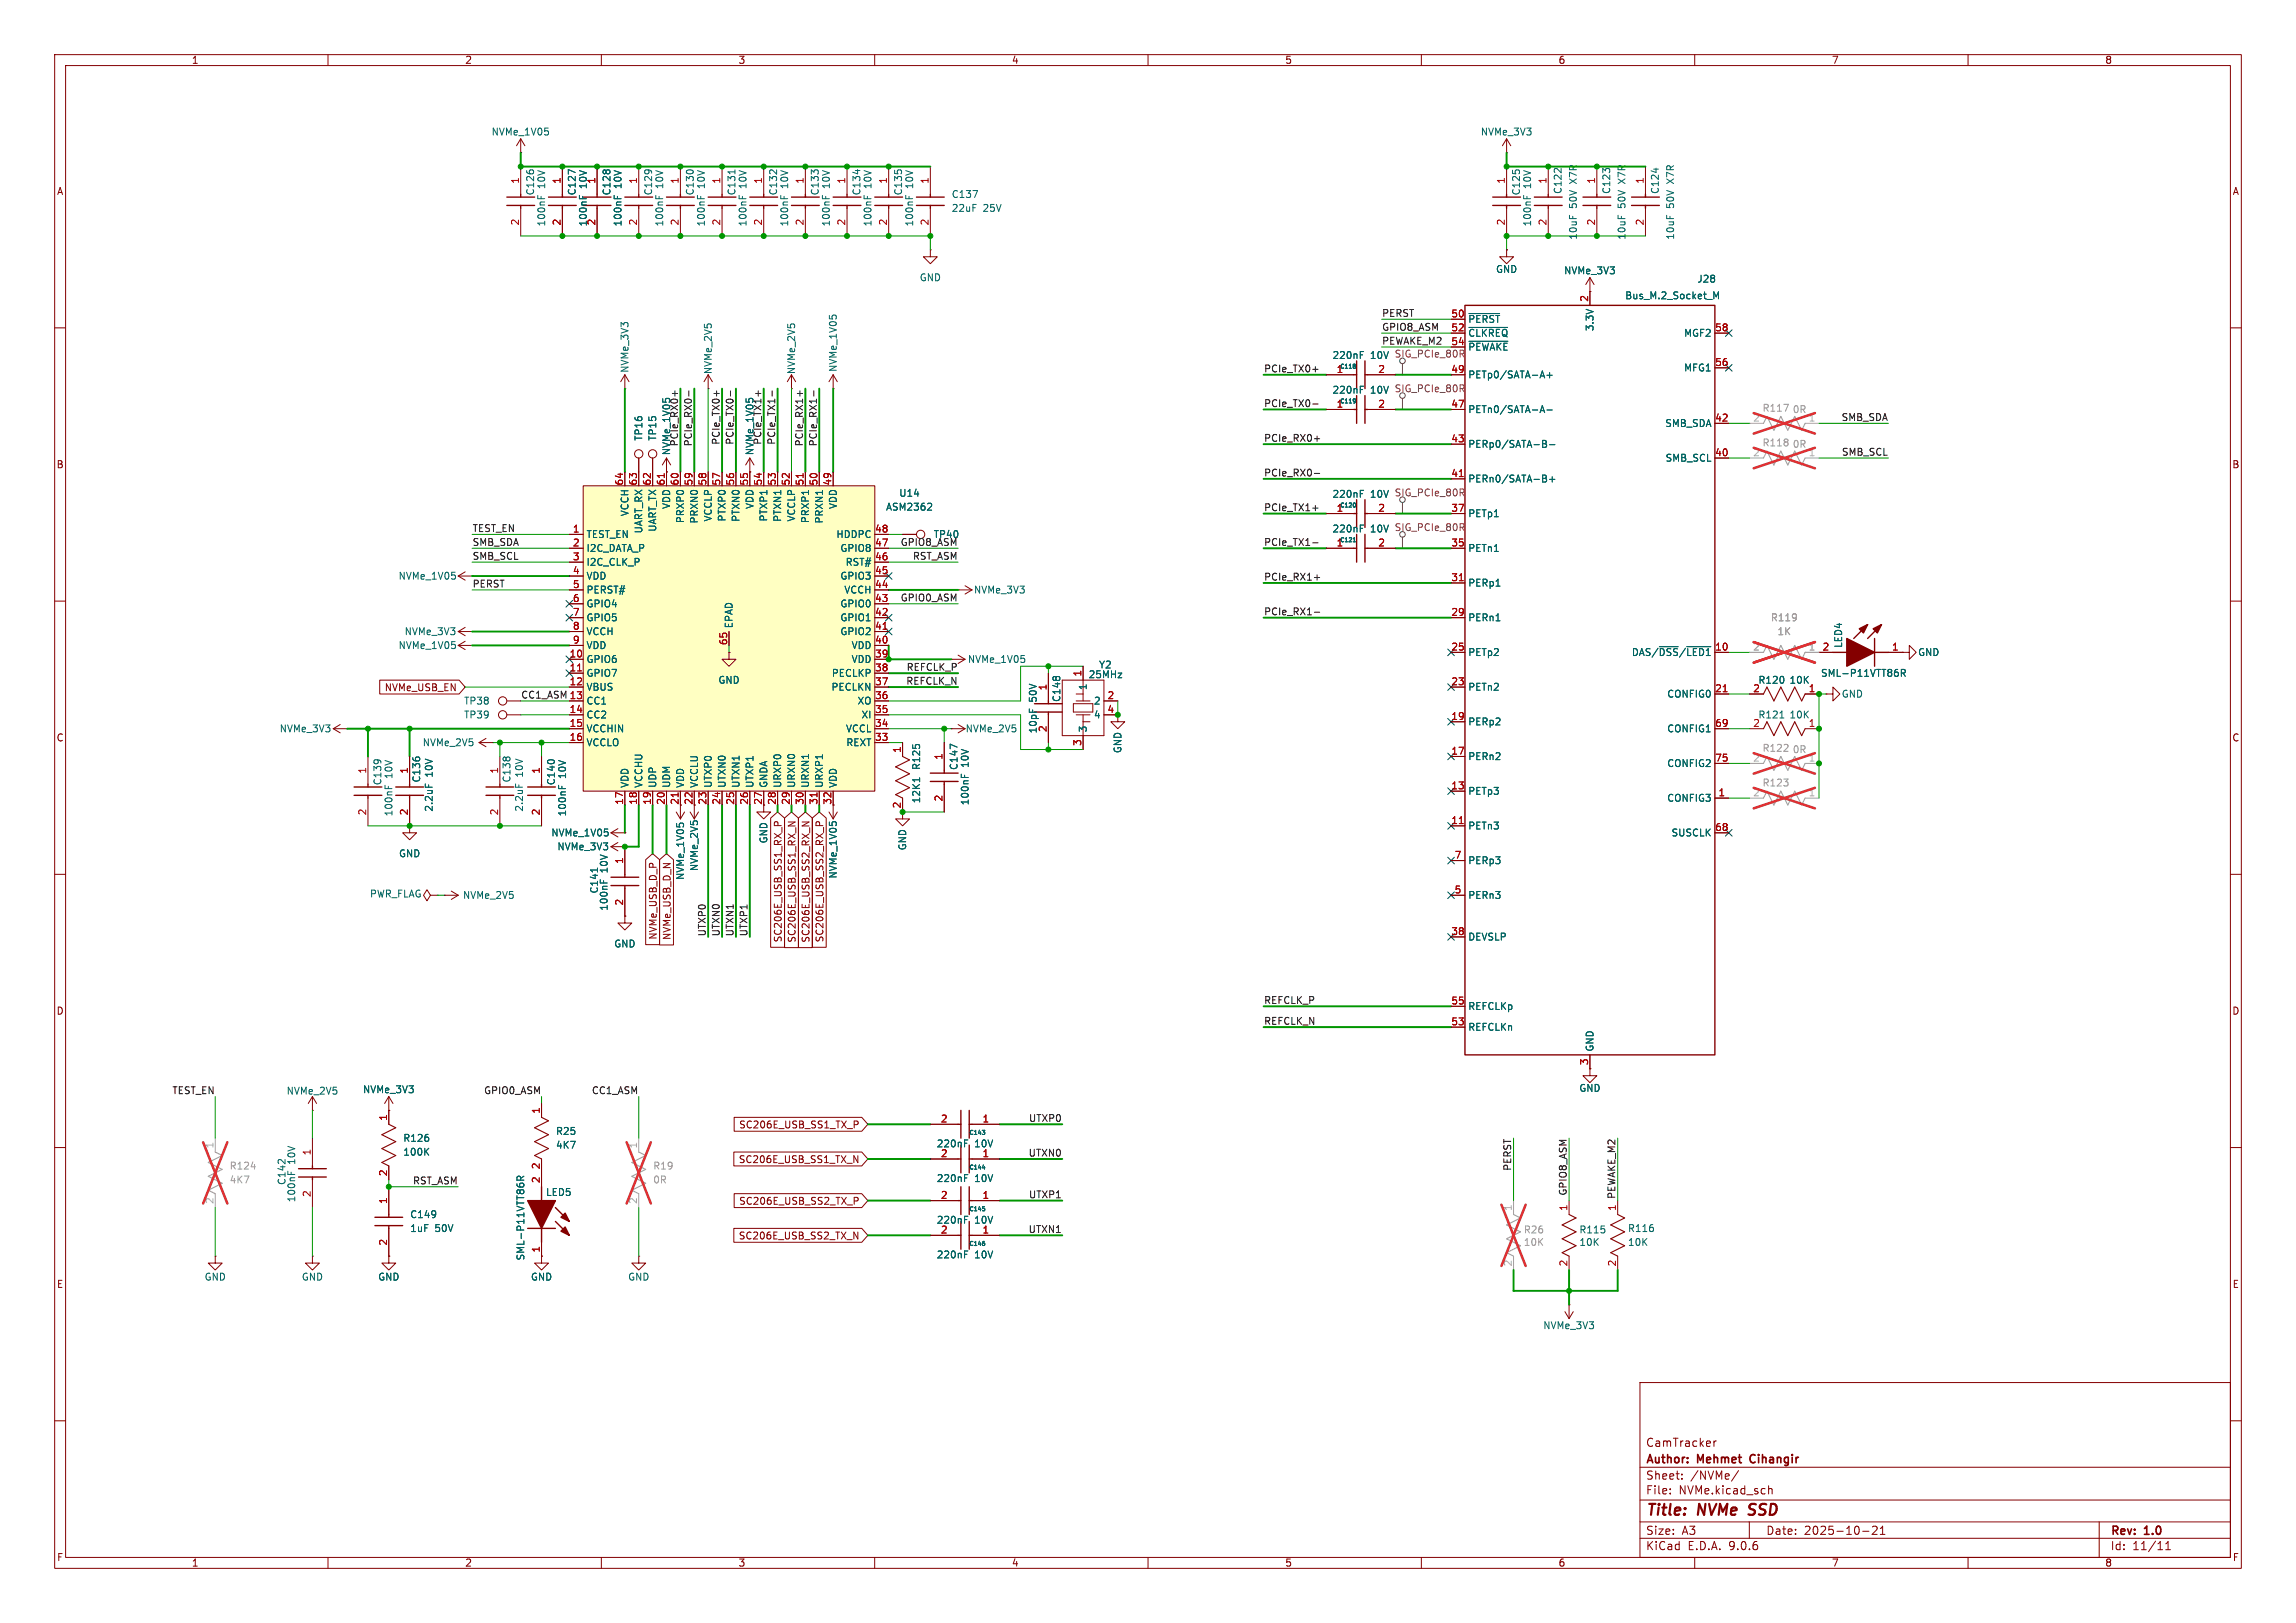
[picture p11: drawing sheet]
<svg xmlns="http://www.w3.org/2000/svg" width="420mm" height="297mm" viewBox="0 0 420 297" stroke-linecap="round" stroke-linejoin="round" font-family="sans-serif">
<defs><g id="words">
<g font-size="2.8" fill="#840000">
<text x="301" y="277.9">Title:</text>
<text x="310.6" y="277.9">NVMe</text>
<text x="320.8" y="277.9">SSD</text>
</g>
<g font-size="2.1" fill="#840000">
<text x="301" y="268.2">Author:</text>
<text x="301" y="265">CamTracker</text>
<text x="310.6" y="268.2">Mehmet</text>
<text x="320.8" y="268.2">Cihangir</text>
<text x="301" y="273.7">File:</text>
<text x="301" y="271">Sheet:</text>
<text x="307.1" y="273.7">NVMe.kicad_sch</text>
<text x="309.2" y="271">/NVMe/</text>
<text x="301" y="281.1">Size:</text>
<text x="307.6" y="281.1">A3</text>
<text x="323" y="281.1">Date:</text>
<text x="330" y="281.1">2025-10-21</text>
<text x="386" y="281.3">Rev:</text>
<text x="392.4" y="281.3">1.0</text>
<text x="301" y="283.9">KiCad</text>
<text x="308.7" y="283.9">E.D.A.</text>
<text x="316.3" y="283.9">9.0.6</text>
<text x="386" y="283.9">Id:</text>
<text x="390.1" y="283.9">11/11</text>
</g>
<g font-size="1.8" fill="#840000">
<text x="35" y="11.9">1</text>
<text x="85" y="11.9">2</text>
<text x="135" y="11.9">3</text>
<text x="185" y="11.9">4</text>
<text x="235" y="11.9">5</text>
<text x="285" y="11.9">6</text>
<text x="335" y="11.9">7</text>
<text x="385" y="11.9">8</text>
<text x="10.3" y="35.9">A</text>
<text x="408.3" y="35.9">A</text>
<text x="10.3" y="85.9">B</text>
<text x="408.2" y="85.9">B</text>
<text x="70.3" y="126.7">NVMe_USB_EN</text>
<text x="10.3" y="135.9">C</text>
<text x="408.2" y="135.9">C</text>
<text x="124.2" y="147.4" transform="rotate(-90 124.2 147.4)">21</text>
<text x="126.7" y="147.4" transform="rotate(-90 126.7 147.4)">22</text>
<text x="139.4" y="147.4" transform="rotate(-90 139.4 147.4)">27</text>
<text x="152.1" y="147.4" transform="rotate(-90 152.1 147.4)">32</text>
<text x="164.8" y="148" transform="rotate(-90 164.8 148)">2</text>
<text x="120.3" y="172.1" transform="rotate(-90 120.3 172.1)">NVMe_USB_D_P</text>
<text x="122.9" y="172.1" transform="rotate(-90 122.9 172.1)">NVMe_USB_D_N</text>
<text x="143.2" y="172.5" transform="rotate(-90 143.2 172.5)">SC206E_USB_SS1_RX_P</text>
<text x="145.7" y="172.6" transform="rotate(-90 145.7 172.6)">SC206E_USB_SS1_RX_N</text>
<text x="148.3" y="172.6" transform="rotate(-90 148.3 172.6)">SC206E_USB_SS2_RX_N</text>
<text x="150.8" y="172.5" transform="rotate(-90 150.8 172.5)">SC206E_USB_SS2_RX_P</text>
<text x="10.3" y="185.9">D</text>
<text x="408.2" y="185.9">D</text>
<text x="135.1" y="206.7">SC206E_USB_SS1_TX_P</text>
<text x="135" y="213">SC206E_USB_SS1_TX_N</text>
<text x="135.1" y="220.7">SC206E_USB_SS2_TX_P</text>
<text x="135" y="227">SC206E_USB_SS2_TX_N</text>
<text x="10.3" y="235.9">E</text>
<text x="408.3" y="235.9">E</text>
<text x="10.3" y="285.9">F</text>
<text x="35" y="286.9">1</text>
<text x="85" y="286.9">2</text>
<text x="135" y="286.9">3</text>
<text x="185" y="286.9">4</text>
<text x="235" y="286.9">5</text>
<text x="285" y="286.9">6</text>
<text x="335" y="286.9">7</text>
<text x="385" y="286.9">8</text>
<text x="408.3" y="285.9">F</text>
</g>
<g font-size="1.8" fill="#006464">
<text x="89.8" y="25">NVMe_1V05</text>
<text x="270.8" y="25">NVMe_3V3</text>
<text x="97.9" y="35.8" transform="rotate(-90 97.9 35.8)">C126</text>
<text x="99.9" y="34.5" transform="rotate(-90 99.9 34.5)">10V</text>
<text x="105.5" y="35.8" transform="rotate(-90 105.5 35.8)">C127</text>
<text x="107.5" y="34.5" transform="rotate(-90 107.5 34.5)">10V</text>
<text x="111.9" y="35.8" transform="rotate(-90 111.9 35.8)">C128</text>
<text x="113.9" y="34.5" transform="rotate(-90 113.9 34.5)">10V</text>
<text x="119.5" y="35.8" transform="rotate(-90 119.5 35.8)">C129</text>
<text x="121.5" y="34.5" transform="rotate(-90 121.5 34.5)">10V</text>
<text x="127.1" y="35.8" transform="rotate(-90 127.1 35.8)">C130</text>
<text x="129.1" y="34.5" transform="rotate(-90 129.1 34.5)">10V</text>
<text x="134.7" y="35.8" transform="rotate(-90 134.7 35.8)">C131</text>
<text x="136.8" y="34.5" transform="rotate(-90 136.8 34.5)">10V</text>
<text x="142.3" y="35.8" transform="rotate(-90 142.3 35.8)">C132</text>
<text x="144.4" y="34.5" transform="rotate(-90 144.4 34.5)">10V</text>
<text x="150" y="35.8" transform="rotate(-90 150 35.8)">C133</text>
<text x="152" y="34.5" transform="rotate(-90 152 34.5)">10V</text>
<text x="157.6" y="35.8" transform="rotate(-90 157.6 35.8)">C134</text>
<text x="159.6" y="34.5" transform="rotate(-90 159.6 34.5)">10V</text>
<text x="165.2" y="35.8" transform="rotate(-90 165.2 35.8)">C135</text>
<text x="167.2" y="34.5" transform="rotate(-90 167.2 34.5)">10V</text>
<text x="278.2" y="35.8" transform="rotate(-90 278.2 35.8)">C125</text>
<text x="280.3" y="34.5" transform="rotate(-90 280.3 34.5)">10V</text>
<text x="285.9" y="35.6" transform="rotate(-90 285.9 35.6)">C122</text>
<text x="288.6" y="33.5" transform="rotate(-90 288.6 33.5)">X7R</text>
<text x="294.7" y="35.6" transform="rotate(-90 294.7 35.6)">C123</text>
<text x="297.5" y="33.5" transform="rotate(-90 297.5 33.5)">X7R</text>
<text x="303.6" y="35.6" transform="rotate(-90 303.6 35.6)">C124</text>
<text x="306.4" y="33.5" transform="rotate(-90 306.4 33.5)">X7R</text>
<text x="99.9" y="41.5" transform="rotate(-90 99.9 41.5)">100nF</text>
<text x="107.5" y="41.5" transform="rotate(-90 107.5 41.5)">100nF</text>
<text x="113.9" y="41.5" transform="rotate(-90 113.9 41.5)">100nF</text>
<text x="121.5" y="41.5" transform="rotate(-90 121.5 41.5)">100nF</text>
<text x="129.1" y="41.5" transform="rotate(-90 129.1 41.5)">100nF</text>
<text x="136.8" y="41.5" transform="rotate(-90 136.8 41.5)">100nF</text>
<text x="144.4" y="41.5" transform="rotate(-90 144.4 41.5)">100nF</text>
<text x="152" y="41.5" transform="rotate(-90 152 41.5)">100nF</text>
<text x="159.6" y="41.5" transform="rotate(-90 159.6 41.5)">100nF</text>
<text x="167.2" y="41.5" transform="rotate(-90 167.2 41.5)">100nF</text>
<text x="174" y="36.4">C137</text>
<text x="174" y="39">22uF</text>
<text x="179.8" y="39">25V</text>
<text x="280.3" y="41.5" transform="rotate(-90 280.3 41.5)">100nF</text>
<text x="288.6" y="38.1" transform="rotate(-90 288.6 38.1)">50V</text>
<text x="297.5" y="38.1" transform="rotate(-90 297.5 38.1)">50V</text>
<text x="306.4" y="38.1" transform="rotate(-90 306.4 38.1)">50V</text>
<text x="288.6" y="44" transform="rotate(-90 288.6 44)">10uF</text>
<text x="297.5" y="44" transform="rotate(-90 297.5 44)">10uF</text>
<text x="306.4" y="44" transform="rotate(-90 306.4 44)">10uF</text>
<text x="168.1" y="51.7">GND</text>
<text x="273.6" y="50.1">GND</text>
<text x="286" y="50.4">NVMe_3V3</text>
<text x="310.4" y="51.9">J28</text>
<text x="268.5" y="59.3">~{PERST}</text>
<text x="297.2" y="55">Bus_M.2_Socket_M</text>
<text x="243.6" y="65.9">220nF</text>
<text x="250.7" y="65.9">10V</text>
<text x="268.5" y="61.8">~{CLKREQ}</text>
<text x="268.5" y="64.4">~{PEWAKE}</text>
<text x="291.7" y="60.7" transform="rotate(-90 291.7 60.7)">3.3V</text>
<text x="308" y="61.8">MGF2</text>
<text x="115.2" y="68.3" transform="rotate(-90 115.2 68.3)">NVMe_3V3</text>
<text x="130.4" y="68.6" transform="rotate(-90 130.4 68.6)">NVMe_2V5</text>
<text x="145.6" y="68.6" transform="rotate(-90 145.6 68.6)">NVMe_2V5</text>
<text x="153.3" y="68.2" transform="rotate(-90 153.3 68.2)">NVMe_1V05</text>
<text x="268.5" y="69.4">PETp0/SATA-A+</text>
<text x="308" y="68.2">MFG1</text>
<text x="243.6" y="72.2">220nF</text>
<text x="250.7" y="72.2">10V</text>
<text x="268.5" y="75.8">PETn0/SATA-A-</text>
<text x="117.7" y="80.8" transform="rotate(-90 117.7 80.8)">TP16</text>
<text x="120.2" y="80.8" transform="rotate(-90 120.2 80.8)">TP15</text>
<text x="122.8" y="83.4" transform="rotate(-90 122.8 83.4)">NVMe_1V05</text>
<text x="124.1" y="81.8" transform="rotate(-90 124.1 81.8)">PCIe_RX0+</text>
<text x="138" y="83.4" transform="rotate(-90 138 83.4)">NVMe_1V05</text>
<text x="139.4" y="81.5" transform="rotate(-90 139.4 81.5)">PCIe_TX1+</text>
<text x="268.5" y="82.1">PERp0/SATA-B-</text>
<text x="304.5" y="78.3">SMB_SDA</text>
<text x="268.5" y="88.5">PERn0/SATA-B+</text>
<text x="304.6" y="84.7">SMB_SCL</text>
<text x="115.2" y="94.6" transform="rotate(-90 115.2 94.6)">VCCH</text>
<text x="122.8" y="93.2" transform="rotate(-90 122.8 93.2)">VDD</text>
<text x="125.3" y="95.8" transform="rotate(-90 125.3 95.8)">PRXP0</text>
<text x="127.9" y="95.9" transform="rotate(-90 127.9 95.9)">PRXN0</text>
<text x="130.4" y="95.5" transform="rotate(-90 130.4 95.5)">VCCLP</text>
<text x="132.9" y="95.5" transform="rotate(-90 132.9 95.5)">PTXP0</text>
<text x="135.5" y="95.6" transform="rotate(-90 135.5 95.6)">PTXN0</text>
<text x="138" y="93.2" transform="rotate(-90 138 93.2)">VDD</text>
<text x="140.6" y="95.5" transform="rotate(-90 140.6 95.5)">PTXP1</text>
<text x="143.1" y="95.6" transform="rotate(-90 143.1 95.6)">PTXN1</text>
<text x="145.6" y="95.5" transform="rotate(-90 145.6 95.5)">VCCLP</text>
<text x="148.2" y="95.8" transform="rotate(-90 148.2 95.8)">PRXP1</text>
<text x="150.7" y="95.9" transform="rotate(-90 150.7 95.9)">PRXN1</text>
<text x="153.3" y="93.2" transform="rotate(-90 153.3 93.2)">VDD</text>
<text x="162" y="93.6">ASM2362</text>
<text x="164.4" y="91.1">U14</text>
<text x="243.6" y="91.3">220nF</text>
<text x="250.7" y="91.3">10V</text>
<text x="268.5" y="94.8">PETp1</text>
<text x="107.2" y="98.7">TEST_EN</text>
<text x="107.2" y="101.2">I2C_DATA_P</text>
<text x="117.7" y="97.7" transform="rotate(-90 117.7 97.7)">UART_RX</text>
<text x="120.2" y="97.4" transform="rotate(-90 120.2 97.4)">UART_TX</text>
<text x="152.9" y="98.7">HDDPC</text>
<text x="153.6" y="101.2">GPIO8</text>
<text x="170.7" y="98.7">TP40</text>
<text x="243.6" y="97.6">220nF</text>
<text x="250.7" y="97.6">10V</text>
<text x="268.5" y="101.2">PETn1</text>
<text x="72.8" y="106.3">NVMe_1V05</text>
<text x="107.2" y="103.7">I2C_CLK_P</text>
<text x="107.2" y="106.3">VDD</text>
<text x="153.6" y="106.3">GPIO3</text>
<text x="154.6" y="103.7">RST#</text>
<text x="268.5" y="107.5">PERp1</text>
<text x="107.2" y="108.8">PERST#</text>
<text x="107.2" y="111.4">GPIO4</text>
<text x="107.2" y="113.9">GPIO5</text>
<text x="153.6" y="111.4">GPIO0</text>
<text x="153.6" y="113.9">GPIO1</text>
<text x="154.3" y="108.8">VCCH</text>
<text x="178.1" y="108.8">NVMe_3V3</text>
<text x="268.5" y="113.9">PERn1</text>
<text x="72.8" y="119">NVMe_1V05</text>
<text x="73.9" y="116.4">NVMe_3V3</text>
<text x="107.2" y="116.4">VCCH</text>
<text x="107.2" y="119">VDD</text>
<text x="134.2" y="115.1" transform="rotate(-90 134.2 115.1)">EPAD</text>
<text x="153.6" y="116.4">GPIO2</text>
<text x="155.7" y="119">VDD</text>
<text x="337.2" y="118.7" transform="rotate(-90 337.2 118.7)">LED4</text>
<text x="107.2" y="121.5">GPIO6</text>
<text x="107.2" y="124.1">GPIO7</text>
<text x="131.3" y="125.3">GND</text>
<text x="152.1" y="124.1">PECLKP</text>
<text x="155.7" y="121.5">VDD</text>
<text x="176.9" y="121.5">NVMe_1V05</text>
<text x="199" y="124.3">25MHz</text>
<text x="200.9" y="122.5">Y2</text>
<text x="268.5" y="120.2">PETp2</text>
<text x="298.4" y="120.2">DAS/~{DSS}/~{LED1}</text>
<text x="321.6" y="125.3">R120</text>
<text x="327.2" y="125.3">10K</text>
<text x="333" y="124.1">SML-P11VTT86R</text>
<text x="350.8" y="120.2">GND</text>
<text x="84.8" y="129.1">TP38</text>
<text x="84.8" y="131.7">TP39</text>
<text x="107.2" y="126.6">VBUS</text>
<text x="107.2" y="129.1">CC1</text>
<text x="107.2" y="131.7">CC2</text>
<text x="152" y="126.6">PECLKN</text>
<text x="156.8" y="129.1">XO</text>
<text x="157.5" y="131.7">XI</text>
<text x="189.8" y="128.5" transform="rotate(-90 189.8 128.5)">50V</text>
<text x="194.2" y="128.6" transform="rotate(-90 194.2 128.6)">C148</text>
<text x="199" y="126.4" transform="rotate(-90 199 126.4)">1</text>
<text x="200" y="129.1">2</text>
<text x="200" y="131.7">4</text>
<text x="268.5" y="126.6">PETn2</text>
<text x="304.9" y="127.9">CONFIG0</text>
<text x="321.6" y="131.7">R121</text>
<text x="327.2" y="131.7">10K</text>
<text x="336.8" y="127.9">GND</text>
<text x="51.1" y="134.2">NVMe_3V3</text>
<text x="77.2" y="136.8">NVMe_2V5</text>
<text x="107.2" y="134.2">VCCHIN</text>
<text x="107.2" y="136.8">VCCLO</text>
<text x="154.7" y="134.2">VCCL</text>
<text x="154.7" y="136.8">REXT</text>
<text x="176.5" y="134.2">NVMe_2V5</text>
<text x="189.8" y="134.3" transform="rotate(-90 189.8 134.3)">10pF</text>
<text x="199" y="134.1" transform="rotate(-90 199 134.1)">3</text>
<text x="205.3" y="137.9" transform="rotate(-90 205.3 137.9)">GND</text>
<text x="268.5" y="132.9">PERp2</text>
<text x="304.9" y="134.2">CONFIG1</text>
<text x="70" y="143.8" transform="rotate(-90 70 143.8)">C139</text>
<text x="72" y="142.5" transform="rotate(-90 72 142.5)">10V</text>
<text x="77.1" y="143.3" transform="rotate(-90 77.1 143.3)">C136</text>
<text x="79.3" y="142.2" transform="rotate(-90 79.3 142.2)">10V</text>
<text x="93.6" y="143.3" transform="rotate(-90 93.6 143.3)">C138</text>
<text x="95.9" y="142.2" transform="rotate(-90 95.9 142.2)">10V</text>
<text x="101.7" y="143.8" transform="rotate(-90 101.7 143.8)">C140</text>
<text x="103.7" y="142.5" transform="rotate(-90 103.7 142.5)">10V</text>
<text x="168.5" y="141" transform="rotate(-90 168.5 141)">R125</text>
<text x="175.4" y="141" transform="rotate(-90 175.4 141)">C147</text>
<text x="177.4" y="140.4" transform="rotate(-90 177.4 140.4)">10V</text>
<text x="268.5" y="139.3">PERn2</text>
<text x="304.9" y="140.6">CONFIG2</text>
<text x="72" y="149.5" transform="rotate(-90 72 149.5)">100nF</text>
<text x="79.3" y="148.6" transform="rotate(-90 79.3 148.6)">2.2uF</text>
<text x="95.9" y="148.6" transform="rotate(-90 95.9 148.6)">2.2uF</text>
<text x="103.7" y="149.5" transform="rotate(-90 103.7 149.5)">100nF</text>
<text x="115.2" y="144.3" transform="rotate(-90 115.2 144.3)">VDD</text>
<text x="117.7" y="144.3" transform="rotate(-90 117.7 144.3)">VCCHU</text>
<text x="120.2" y="144.3" transform="rotate(-90 120.2 144.3)">UDP</text>
<text x="122.8" y="144.3" transform="rotate(-90 122.8 144.3)">UDM</text>
<text x="125.3" y="144.3" transform="rotate(-90 125.3 144.3)">VDD</text>
<text x="127.9" y="144.3" transform="rotate(-90 127.9 144.3)">VCCLU</text>
<text x="130.4" y="144.3" transform="rotate(-90 130.4 144.3)">UTXP0</text>
<text x="132.9" y="144.3" transform="rotate(-90 132.9 144.3)">UTXN0</text>
<text x="135.5" y="144.3" transform="rotate(-90 135.5 144.3)">UTXN1</text>
<text x="138" y="144.3" transform="rotate(-90 138 144.3)">UTXP1</text>
<text x="140.6" y="144.3" transform="rotate(-90 140.6 144.3)">GNDA</text>
<text x="143.1" y="144.3" transform="rotate(-90 143.1 144.3)">URXP0</text>
<text x="145.6" y="144.3" transform="rotate(-90 145.6 144.3)">URXN0</text>
<text x="148.2" y="144.3" transform="rotate(-90 148.2 144.3)">URXN1</text>
<text x="150.7" y="144.3" transform="rotate(-90 150.7 144.3)">URXP1</text>
<text x="153.3" y="144.3" transform="rotate(-90 153.3 144.3)">VDD</text>
<text x="168.5" y="147.1" transform="rotate(-90 168.5 147.1)">12K1</text>
<text x="177.4" y="147.5" transform="rotate(-90 177.4 147.5)">100nF</text>
<text x="268.5" y="145.6">PETp3</text>
<text x="304.9" y="146.9">CONFIG3</text>
<text x="100.7" y="153.3">NVMe_1V05</text>
<text x="101.9" y="155.8">NVMe_3V3</text>
<text x="140.6" y="154.4" transform="rotate(-90 140.6 154.4)">GND</text>
<text x="166" y="155.7" transform="rotate(-90 166 155.7)">GND</text>
<text x="268.5" y="152">PETn3</text>
<text x="305.7" y="153.3">SUSCLK</text>
<text x="72.9" y="157.1">GND</text>
<text x="111.4" y="159.7" transform="rotate(-90 111.4 159.7)">10V</text>
<text x="125.3" y="161.1" transform="rotate(-90 125.3 161.1)">NVMe_1V05</text>
<text x="127.9" y="159.5" transform="rotate(-90 127.9 159.5)">NVMe_2V5</text>
<text x="153.3" y="160.9" transform="rotate(-90 153.3 160.9)">NVMe_1V05</text>
<text x="268.5" y="158.3">PERp3</text>
<text x="67.6" y="164.4">PWR_FLAG</text>
<text x="84.6" y="164.7">NVMe_2V5</text>
<text x="109.6" y="163.6" transform="rotate(-90 109.6 163.6)">C141</text>
<text x="111.4" y="166.8" transform="rotate(-90 111.4 166.8)">100nF</text>
<text x="268.5" y="164.7">PERn3</text>
<text x="112.3" y="173.6">GND</text>
<text x="268.5" y="172.3">DEVSLP</text>
<text x="268.5" y="185">REFCLKp</text>
<text x="268.5" y="188.8">REFCLKn</text>
<text x="291.7" y="192.5" transform="rotate(-90 291.7 192.5)">GND</text>
<text x="52.3" y="200.5">NVMe_2V5</text>
<text x="66.3" y="200.3">NVMe_3V3</text>
<text x="288.8" y="200">GND</text>
<text x="73.7" y="209.1">R126</text>
<text x="101.6" y="207.9">R25</text>
<text x="54.2" y="213.1" transform="rotate(-90 54.2 213.1)">10V</text>
<text x="73.7" y="211.7">100K</text>
<text x="101.6" y="210.4">4K7</text>
<text x="171.3" y="210.2">220nF</text>
<text x="178.3" y="210.2">10V</text>
<text x="52.4" y="216.9" transform="rotate(-90 52.4 216.9)">C142</text>
<text x="54.2" y="220.1" transform="rotate(-90 54.2 220.1)">100nF</text>
<text x="99.8" y="219">LED5</text>
<text x="171.3" y="216.5">220nF</text>
<text x="178.3" y="216.5">10V</text>
<text x="74.9" y="223.1">C149</text>
<text x="74.9" y="225.7">1uF</text>
<text x="79.6" y="225.7">50V</text>
<text x="171.3" y="224.1">220nF</text>
<text x="178.3" y="224.1">10V</text>
<text x="288.8" y="225.9">R115</text>
<text x="297.7" y="225.7">R116</text>
<text x="96.1" y="230.8" transform="rotate(-90 96.1 230.8)">SML-P11VTT86R</text>
<text x="171.3" y="230.5">220nF</text>
<text x="178.3" y="230.5">10V</text>
<text x="288.8" y="228.2">10K</text>
<text x="297.7" y="228.2">10K</text>
<text x="37.3" y="234.5">GND</text>
<text x="55.1" y="234.5">GND</text>
<text x="69.1" y="234.5">GND</text>
<text x="97" y="234.5">GND</text>
<text x="114.8" y="234.5">GND</text>
<text x="282.2" y="243.4">NVMe_3V3</text>
</g>
<g font-size="1.8" fill="#a90000">
<text x="95" y="33.7" transform="rotate(-90 95 33.7)">1</text>
<text x="102.6" y="33.7" transform="rotate(-90 102.6 33.7)">1</text>
<text x="109" y="33.7" transform="rotate(-90 109 33.7)">1</text>
<text x="116.6" y="33.7" transform="rotate(-90 116.6 33.7)">1</text>
<text x="124.2" y="33.7" transform="rotate(-90 124.2 33.7)">1</text>
<text x="131.8" y="33.7" transform="rotate(-90 131.8 33.7)">1</text>
<text x="139.4" y="33.7" transform="rotate(-90 139.4 33.7)">1</text>
<text x="147.1" y="33.7" transform="rotate(-90 147.1 33.7)">1</text>
<text x="154.7" y="33.7" transform="rotate(-90 154.7 33.7)">1</text>
<text x="162.3" y="33.7" transform="rotate(-90 162.3 33.7)">1</text>
<text x="169.9" y="33.7" transform="rotate(-90 169.9 33.7)">1</text>
<text x="275.3" y="33.7" transform="rotate(-90 275.3 33.7)">1</text>
<text x="283" y="33.7" transform="rotate(-90 283 33.7)">1</text>
<text x="291.8" y="33.7" transform="rotate(-90 291.8 33.7)">1</text>
<text x="300.7" y="33.7" transform="rotate(-90 300.7 33.7)">1</text>
<text x="95" y="41.3" transform="rotate(-90 95 41.3)">2</text>
<text x="102.6" y="41.3" transform="rotate(-90 102.6 41.3)">2</text>
<text x="109" y="41.3" transform="rotate(-90 109 41.3)">2</text>
<text x="116.6" y="41.3" transform="rotate(-90 116.6 41.3)">2</text>
<text x="124.2" y="41.3" transform="rotate(-90 124.2 41.3)">2</text>
<text x="131.8" y="41.3" transform="rotate(-90 131.8 41.3)">2</text>
<text x="139.4" y="41.3" transform="rotate(-90 139.4 41.3)">2</text>
<text x="147.1" y="41.3" transform="rotate(-90 147.1 41.3)">2</text>
<text x="154.7" y="41.3" transform="rotate(-90 154.7 41.3)">2</text>
<text x="162.3" y="41.3" transform="rotate(-90 162.3 41.3)">2</text>
<text x="169.9" y="41.3" transform="rotate(-90 169.9 41.3)">2</text>
<text x="275.3" y="41.3" transform="rotate(-90 275.3 41.3)">2</text>
<text x="283" y="41.3" transform="rotate(-90 283 41.3)">2</text>
<text x="291.8" y="41.3" transform="rotate(-90 291.8 41.3)">2</text>
<text x="300.7" y="41.3" transform="rotate(-90 300.7 41.3)">2</text>
<text x="265.4" y="58.2">50</text>
<text x="290.6" y="55.3" transform="rotate(-90 290.6 55.3)">2</text>
<text x="265.4" y="60.7">52</text>
<text x="265.4" y="63.2">54</text>
<text x="313.6" y="60.7">58</text>
<text x="244.4" y="68.3">1</text>
<text x="252" y="68.3">2</text>
<text x="265.4" y="68.3">49</text>
<text x="313.6" y="67.1">56</text>
<text x="244.4" y="74.7">1</text>
<text x="252" y="74.7">2</text>
<text x="265.4" y="74.7">47</text>
<text x="313.6" y="77.2">42</text>
<text x="265.4" y="81">43</text>
<text x="313.6" y="83.6">40</text>
<text x="114" y="88.9" transform="rotate(-90 114 88.9)">64</text>
<text x="116.6" y="88.9" transform="rotate(-90 116.6 88.9)">63</text>
<text x="119.1" y="88.9" transform="rotate(-90 119.1 88.9)">62</text>
<text x="121.7" y="88.9" transform="rotate(-90 121.7 88.9)">61</text>
<text x="124.2" y="88.9" transform="rotate(-90 124.2 88.9)">60</text>
<text x="126.7" y="88.9" transform="rotate(-90 126.7 88.9)">59</text>
<text x="129.3" y="88.9" transform="rotate(-90 129.3 88.9)">58</text>
<text x="131.8" y="88.9" transform="rotate(-90 131.8 88.9)">57</text>
<text x="134.4" y="88.9" transform="rotate(-90 134.4 88.9)">56</text>
<text x="136.9" y="88.9" transform="rotate(-90 136.9 88.9)">55</text>
<text x="139.4" y="88.9" transform="rotate(-90 139.4 88.9)">54</text>
<text x="142" y="88.9" transform="rotate(-90 142 88.9)">53</text>
<text x="144.5" y="88.9" transform="rotate(-90 144.5 88.9)">52</text>
<text x="147.1" y="88.9" transform="rotate(-90 147.1 88.9)">51</text>
<text x="149.6" y="88.9" transform="rotate(-90 149.6 88.9)">50</text>
<text x="152.1" y="88.9" transform="rotate(-90 152.1 88.9)">49</text>
<text x="265.4" y="87.4">41</text>
<text x="244.4" y="93.7">1</text>
<text x="252" y="93.7">2</text>
<text x="265.4" y="93.7">37</text>
<text x="104.7" y="97.5">1</text>
<text x="104.7" y="100.1">2</text>
<text x="160" y="97.5">48</text>
<text x="160" y="100.1">47</text>
<text x="244.4" y="100.1">1</text>
<text x="252" y="100.1">2</text>
<text x="265.4" y="100.1">35</text>
<text x="104.7" y="102.6">3</text>
<text x="104.7" y="105.2">4</text>
<text x="104.7" y="107.7">5</text>
<text x="160" y="102.6">46</text>
<text x="160" y="105.2">45</text>
<text x="160" y="107.7">44</text>
<text x="265.4" y="106.4">31</text>
<text x="104.7" y="110.2">6</text>
<text x="104.7" y="112.8">7</text>
<text x="160" y="110.2">43</text>
<text x="160" y="112.8">42</text>
<text x="265.4" y="112.8">29</text>
<text x="104.7" y="115.3">8</text>
<text x="104.7" y="117.9">9</text>
<text x="133.1" y="118.2" transform="rotate(-90 133.1 118.2)">65</text>
<text x="160" y="115.3">41</text>
<text x="160" y="117.9">40</text>
<text x="265.4" y="119.1">25</text>
<text x="313.6" y="119.1">10</text>
<text x="333.3" y="119.1">2</text>
<text x="346" y="119.1">1</text>
<text x="104.1" y="120.4">10</text>
<text x="104.1" y="122.9">11</text>
<text x="104.1" y="125.5">12</text>
<text x="160" y="120.4">39</text>
<text x="160" y="122.9">38</text>
<text x="160" y="125.5">37</text>
<text x="197.9" y="123.9" transform="rotate(-90 197.9 123.9)">1</text>
<text x="265.4" y="125.5">23</text>
<text x="104.1" y="130.6">14</text>
<text x="104.1" y="128">13</text>
<text x="160" y="128">36</text>
<text x="160" y="130.6">35</text>
<text x="191.5" y="126.4" transform="rotate(-90 191.5 126.4)">1</text>
<text x="202.5" y="128">2</text>
<text x="202.5" y="130.6">4</text>
<text x="265.4" y="131.8">19</text>
<text x="313.6" y="126.7">21</text>
<text x="320.6" y="126.7">2</text>
<text x="330.8" y="126.7">1</text>
<text x="104.1" y="133.1">15</text>
<text x="104.1" y="135.6">16</text>
<text x="160" y="133.1">34</text>
<text x="160" y="135.6">33</text>
<text x="164.8" y="137.9" transform="rotate(-90 164.8 137.9)">1</text>
<text x="191.5" y="134.1" transform="rotate(-90 191.5 134.1)">2</text>
<text x="197.9" y="136.6" transform="rotate(-90 197.9 136.6)">3</text>
<text x="313.6" y="133.1">69</text>
<text x="320.6" y="133.1">2</text>
<text x="330.8" y="133.1">1</text>
<text x="67.1" y="141.7" transform="rotate(-90 67.1 141.7)">1</text>
<text x="74.7" y="141.7" transform="rotate(-90 74.7 141.7)">1</text>
<text x="91.2" y="141.7" transform="rotate(-90 91.2 141.7)">1</text>
<text x="98.8" y="141.7" transform="rotate(-90 98.8 141.7)">1</text>
<text x="172.5" y="139.1" transform="rotate(-90 172.5 139.1)">1</text>
<text x="265.4" y="138.2">17</text>
<text x="313.6" y="139.4">75</text>
<text x="67.1" y="149.3" transform="rotate(-90 67.1 149.3)">2</text>
<text x="74.7" y="149.3" transform="rotate(-90 74.7 149.3)">2</text>
<text x="91.2" y="149.3" transform="rotate(-90 91.2 149.3)">2</text>
<text x="98.8" y="149.3" transform="rotate(-90 98.8 149.3)">2</text>
<text x="114" y="147.4" transform="rotate(-90 114 147.4)">17</text>
<text x="116.6" y="147.4" transform="rotate(-90 116.6 147.4)">18</text>
<text x="119.1" y="147.4" transform="rotate(-90 119.1 147.4)">19</text>
<text x="121.7" y="147.4" transform="rotate(-90 121.7 147.4)">20</text>
<text x="129.3" y="147.4" transform="rotate(-90 129.3 147.4)">23</text>
<text x="131.8" y="147.4" transform="rotate(-90 131.8 147.4)">24</text>
<text x="134.4" y="147.4" transform="rotate(-90 134.4 147.4)">25</text>
<text x="136.9" y="147.4" transform="rotate(-90 136.9 147.4)">26</text>
<text x="142" y="147.4" transform="rotate(-90 142 147.4)">28</text>
<text x="144.5" y="147.4" transform="rotate(-90 144.5 147.4)">29</text>
<text x="147.1" y="147.4" transform="rotate(-90 147.1 147.4)">30</text>
<text x="149.6" y="147.4" transform="rotate(-90 149.6 147.4)">31</text>
<text x="172.5" y="146.8" transform="rotate(-90 172.5 146.8)">2</text>
<text x="265.4" y="144.5">13</text>
<text x="314.3" y="145.8">1</text>
<text x="265.4" y="150.9">11</text>
<text x="313.6" y="152.1">68</text>
<text x="114" y="158.2" transform="rotate(-90 114 158.2)">1</text>
<text x="266" y="157.2">7</text>
<text x="114" y="165.8" transform="rotate(-90 114 165.8)">2</text>
<text x="266" y="163.6">5</text>
<text x="265.4" y="171.2">38</text>
<text x="265.4" y="183.9">55</text>
<text x="265.4" y="187.7">53</text>
<text x="290.6" y="195" transform="rotate(-90 290.6 195)">3</text>
<text x="98.8" y="203.9" transform="rotate(-90 98.8 203.9)">1</text>
<text x="70.9" y="205.2" transform="rotate(-90 70.9 205.2)">1</text>
<text x="172" y="205.5">2</text>
<text x="179.6" y="205.5">1</text>
<text x="56.9" y="211.5" transform="rotate(-90 56.9 211.5)">1</text>
<text x="70.9" y="215.3" transform="rotate(-90 70.9 215.3)">2</text>
<text x="98.8" y="214.1" transform="rotate(-90 98.8 214.1)">2</text>
<text x="172" y="211.8">2</text>
<text x="179.6" y="211.8">1</text>
<text x="56.9" y="219.1" transform="rotate(-90 56.9 219.1)">2</text>
<text x="70.9" y="220.4" transform="rotate(-90 70.9 220.4)">1</text>
<text x="98.8" y="216.6" transform="rotate(-90 98.8 216.6)">2</text>
<text x="172" y="219.5">2</text>
<text x="179.6" y="219.5">1</text>
<text x="286.8" y="221.7" transform="rotate(-90 286.8 221.7)">1</text>
<text x="172" y="225.8">2</text>
<text x="179.6" y="225.8">1</text>
<text x="70.9" y="228" transform="rotate(-90 70.9 228)">2</text>
<text x="98.8" y="229.3" transform="rotate(-90 98.8 229.3)">1</text>
<text x="286.8" y="231.8" transform="rotate(-90 286.8 231.8)">2</text>
<text x="295.7" y="231.8" transform="rotate(-90 295.7 231.8)">2</text>
</g>
<g font-size="1.8" fill="#0f0f0f">
<text x="252.7" y="58.1">PERST</text>
<text x="252.7" y="60.6">GPIO8_ASM</text>
<text x="252.7" y="63.2">PEWAKE_M2</text>
<text x="231.1" y="68.2">PCIe_TX0+</text>
<text x="231.1" y="74.6">PCIe_TX0-</text>
<text x="336.8" y="77.1">SMB_SDA</text>
<text x="126.7" y="81.8" transform="rotate(-90 126.7 81.8)">PCIe_RX0-</text>
<text x="131.7" y="81.5" transform="rotate(-90 131.7 81.5)">PCIe_TX0+</text>
<text x="134.3" y="81.5" transform="rotate(-90 134.3 81.5)">PCIe_TX0-</text>
<text x="141.9" y="81.5" transform="rotate(-90 141.9 81.5)">PCIe_TX1-</text>
<text x="147" y="81.8" transform="rotate(-90 147 81.8)">PCIe_RX1+</text>
<text x="149.5" y="81.8" transform="rotate(-90 149.5 81.8)">PCIe_RX1-</text>
<text x="231.1" y="80.9">PCIe_RX0+</text>
<text x="336.8" y="83.5">SMB_SCL</text>
<text x="231.1" y="87.3">PCIe_RX0-</text>
<text x="231.1" y="93.6">PCIe_TX1+</text>
<text x="86.4" y="100">SMB_SDA</text>
<text x="86.4" y="97.4">TEST_EN</text>
<text x="164.7" y="100">GPIO8_ASM</text>
<text x="231.1" y="100">PCIe_TX1-</text>
<text x="86.4" y="107.6">PERST</text>
<text x="86.4" y="102.5">SMB_SCL</text>
<text x="166.9" y="102.5">RST_ASM</text>
<text x="231.1" y="106.3">PCIe_RX1+</text>
<text x="164.7" y="110.1">GPIO0_ASM</text>
<text x="231.1" y="112.7">PCIe_RX1-</text>
<text x="165.7" y="125.4">REFCLK_N</text>
<text x="165.7" y="122.8">REFCLK_P</text>
<text x="95.2" y="127.9">CC1_ASM 13</text>
<text x="129.2" y="171.4" transform="rotate(-90 129.2 171.4)">UTXP0</text>
<text x="131.7" y="171.4" transform="rotate(-90 131.7 171.4)">UTXN0</text>
<text x="134.3" y="171.4" transform="rotate(-90 134.3 171.4)">UTXN1</text>
<text x="136.8" y="171.4" transform="rotate(-90 136.8 171.4)">UTXP1</text>
<text x="231.1" y="183.8">REFCLK_P</text>
<text x="231.1" y="187.6">REFCLK_N</text>
<text x="31.4" y="200.3">TEST_EN</text>
<text x="88.5" y="200.3">GPIO0_ASM</text>
<text x="108.2" y="200.3">CC1_ASM</text>
<text x="188.1" y="205.4">UTXP0</text>
<text x="188.1" y="211.7">UTXN0</text>
<text x="276.5" y="214.3" transform="rotate(-90 276.5 214.3)">PERST</text>
<text x="75.5" y="216.8">RST_ASM</text>
<text x="188.1" y="219.4">UTXP1</text>
<text x="286.7" y="218.9" transform="rotate(-90 286.7 218.9)">GPIO8_ASM</text>
<text x="295.7" y="221.7" transform="rotate(-90 295.7 221.7)">1 PEWAKE_M2</text>
<text x="188.1" y="225.7">UTXN1</text>
</g>
<g font-size="1.8" fill="#840084">
<text x="250.7" y="65.9">10V SIG_PCIe_80R</text>
<text x="250.7" y="72.2">10V SIG_PCIe_80R</text>
<text x="250.7" y="91.3">10V SIG_PCIe_80R</text>
<text x="250.7" y="97.6">10V SIG_PCIe_80R</text>
</g>
<g font-size="1.8" fill="#aaa">
<text x="320.6" y="77.2">2</text>
<text x="330.8" y="77.2">1</text>
<text x="320.6" y="83.6">2</text>
<text x="330.8" y="83.6">1</text>
<text x="320.6" y="119.1">2</text>
<text x="330.8" y="119.1">1</text>
<text x="320.6" y="139.4">2</text>
<text x="330.8" y="139.4">1</text>
<text x="320.6" y="145.8">2</text>
<text x="330.8" y="145.8">1</text>
<text x="39.1" y="210.3" transform="rotate(-90 39.1 210.3)">1</text>
<text x="116.6" y="210.3" transform="rotate(-90 116.6 210.3)">1</text>
<text x="39.1" y="220.4" transform="rotate(-90 39.1 220.4)">2</text>
<text x="116.6" y="220.4" transform="rotate(-90 116.6 220.4)">2</text>
<text x="276.6" y="221.7" transform="rotate(-90 276.6 221.7)">1</text>
<text x="276.6" y="231.8" transform="rotate(-90 276.6 231.8)">2</text>
</g>
<g font-size="1.8" fill="#989898">
<text x="322.3" y="75.5">R117</text>
<text x="327.8" y="75.8">0R</text>
<text x="322.3" y="81.9">R118</text>
<text x="327.8" y="82.1">0R</text>
<text x="323.8" y="113.9">R119</text>
<text x="325" y="116.4">1K</text>
<text x="322.3" y="137.8">R122</text>
<text x="327.8" y="138">0R</text>
<text x="322.3" y="144.1">R123</text>
<text x="41.9" y="214.2">R124</text>
<text x="119.4" y="214.2">R19</text>
<text x="41.9" y="216.8">4K7</text>
<text x="119.4" y="216.8">0R</text>
<text x="278.6" y="225.9">R26</text>
<text x="278.6" y="228.2">10K</text>
</g>
<g font-size="1.1" fill="#006464">
<text x="245" y="67.7">C118</text>
<text x="245" y="74">C119</text>
<text x="245" y="93.1">C120</text>
<text x="245" y="99.4">C121</text>
<text x="177.2" y="207.9">C143</text>
<text x="177.2" y="214.2">C144</text>
<text x="177.2" y="221.8">C145</text>
<text x="177.2" y="228.2">C146</text>
</g>
</g></defs>
<g fill="none" stroke="#840000" stroke-width=".18">
<path d="M10 10h400v277h-400zM12 12h396v273h-396zM60 10v2M110 10v2M160 10v2M210 10v2M260 10v2M310 10v2M360 10v2M95.2 27.9h.1M95.2 25.4v2.5M95.2 30.5v5.1"/>
<path d="M95.2 38.1v5.1M95.2 25.4l-.7 1.3M95.2 25.4l.8 1.3M102.9 30.5v5.1M102.9 38.1v5.1M109.2 30.5v5.1M109.2 38.1v5.1M116.8 30.5v5.1M116.8 38.1v5.1M124.5 30.5v5.1M124.5 38.1v5.1M132.1 30.5v5.1"/>
<path d="M132.1 38.1v5.1M139.7 30.5v5.1M139.7 38.1v5.1M275.6 27.9h.1M275.6 25.4v2.5M275.6 30.5v5.1M275.6 38.1v5.1M275.6 25.4l-.8 1.3M275.6 25.4l.8 1.3M283.2 30.5v5.1M283.2 38.1v5.1M292.1 30.5v5.1"/>
<path d="M292.1 38.1v5.1M301 30.5v5.1M301 38.1v5.1M275.6 45.7v1.3h1.3l-1.3 1.3-1.3-1.3h1.3M275.6 45.7h.1M290.8 53.3h.1M290.8 50.8l-.7 1.3M290.8 50.8l.8 1.3M290.8 50.8v2.5M10 60h2M242.6 68.6h5M242.6 74.9h5"/>
<path d="M250.2 68.6h5.1M250.2 74.9h5.1M408 60h2M116.8 83.8v2.6M242.6 94h5M250.2 94h5.1M10 110h2M83.8 118.1l1.3 .8M83.8 118.1h2.6M83.8 115.6l1.3 .7M83.8 115.6h2.6M85.1 117.3l-1.3 .8"/>
<path d="M85.1 114.8l-1.3 .8M86.4 118.1h.1M86.4 115.6h.1M242.6 100.3h5M250.2 100.3h5.1M408 110h2M61 133.4l1.2 .7M61 133.4h2.5M62.2 132.6l-1.2 .8M63.5 133.4h.1M67.3 138.4v5.1M92.7 128.3h2.5"/>
<path d="M92.7 130.8h2.5M165.1 135.9v2.5M172.7 135.9v5.1M191.8 123.2v5.1M191.8 130.8v5.1M194.3 124.5h7.6v10.1h-7.6zM196.3 128.8h3.6v1.5h-3.6zM196.8 128.3h2.6M196.8 130.8h2.6M196.8 127h1.3M198.1 121.9v6.4M198.1 130.8v6.4"/>
<path d="M198.1 132.1h1.3M201.9 128.3h2.6M201.9 130.8h2.6M204.5 130.8v1.3h1.2l-1.2 1.3-1.3-1.3h1.3M204.5 130.8h.1M10 160h2M67.3 146.1v5M111.8 152.4l1.2 .8M111.8 152.4h2.5M113 151.6l-1.2 .8M114.3 152.4h.1M123.7 148.6l.8 1.3"/>
<path d="M124.5 147.3v2.6M125.2 148.6l-.7 1.3M126.2 148.6l.8 1.3M127 147.3v2.6M127.8 148.6l-.8 1.3M139.7 147.3v1.3h1.3l-1.3 1.3-1.3-1.3h1.3M151.6 148.6l.8 1.3M152.4 147.3v2.6M153.2 148.6l-.8 1.3M165.1 146.1v3.8h1.3l-1.3 1.2-1.3-1.2h1.3M172.7 143.5v5.1M408 160h2"/>
<path d="M290.8 195.6v1.3h1.3l-1.3 1.2-1.2-1.2h1.2M290.8 195.6h.1M10 210h2M57.1 203.2h.1M57.1 200.7l-.7 1.2M57.1 200.7l.8 1.2M57.1 200.7v2.5M57.1 208.3v5.1M57.1 215.9v5.1M99.1 201.9v2.6M99.1 212.1v5.1M170.2 219.7h5.1"/>
<path d="M170.2 212.1h5.1M170.2 205.7h5.1M177.8 219.7h5.1M177.8 212.1h5.1M177.8 205.7h5.1M408 210h2M39.4 229.9v1.2h1.2l-1.2 1.3-1.3-1.3h1.3M39.4 229.9h.1M57.1 229.9v1.2h1.3l-1.3 1.3-1.2-1.3h1.2M57.1 229.9h.1M99.1 229.9v1.2h1.2l-1.2 1.3-1.3-1.3h1.3M99.1 229.9h.1"/>
<path d="M99.1 227.3v2.6M116.8 229.9v1.2h1.3l-1.3 1.3-1.2-1.3h1.2M116.8 229.9h.1M170.2 226.1h5.1M177.8 226.1h5.1M287 238.8h.1M287 238.8v2.5M286.3 240l.7 1.3M287.8 240l-.8 1.3M300 253h108v32h-108zM10 260h2M300 278.5h108"/>
<path d="M300 274.5h108M300 268.5h108M305.5 273.2v.2M305.5 272.5v.1M307.7 270.5v.2M307.7 269.8v.1M313.5 263.7v1M313.9 263.7l-.2 .1-.2 .2M318 269.1l-1.3 1.9M320 278.5v3M323.5 271.9v1.5M323.5 272.5l.2-.1 .4 .1 .1 .9"/>
<path d="M342.5 279.4l.6-.1 .2 .1 .1 .3-1 1.1h1M343.9 279.7l.5-.4v1.5M384 278.5v6.5M408 260h2M60 285v2M110 285v2M160 285v2M210 285v2M260 285v2M300 281.5h108M310 285v2M340.7 280.2h1.2"/>
<path d="M343.9 280.8h.9M360 285v2M396.2 283.6h.8M396.2 282.5l.4-.4v1.5"/>
<circle cx="116.8" cy="83.1" r=".76"/>
<circle cx="91.9" cy="130.8" r=".76"/>
<circle cx="91.9" cy="128.3" r=".76"/>
</g>
<path d="M319.8 277.1l.3 .1M320.1 275.4l-.1 .4 .1 .2" fill="none" stroke="#840000" stroke-width=".4"/>
<path d="M320.3 266.4l-.2 .4 .2 .7" fill="none" stroke="#840000" stroke-width=".3"/>
<g fill="none" stroke="#840000" stroke-width=".25">
<path d="M92.7 36.1h5.1M92.7 37.6h5.1M95.2 35.6v.5M95.2 37.6v.5M100.3 36.1h5.1M100.3 37.6h5.1M102.9 35.6v.5M102.9 37.6v.5M106.7 36.1h5.1M106.7 37.6h5.1M109.2 35.6v.5M109.2 37.6v.5"/>
<path d="M114.3 36.1h5.1M114.3 37.6h5.1M116.8 35.6v.5M116.8 37.6v.5M121.9 36.1h5.1M121.9 37.6h5.1M124.5 35.6v.5M124.5 37.6v.5M129.5 36.1h5.1M129.5 37.6h5.1M132.1 35.6v.5M132.1 37.6v.5"/>
<path d="M137.2 36.1h5M137.2 37.6h5M139.7 35.6v.5M139.7 37.6v.5M273 36.1h5.1M273 37.6h5.1M275.6 35.6v.5M275.6 37.6v.5M280.7 36.1h5M280.7 37.6h5M283.2 35.6v.5M283.2 37.6v.5"/>
<path d="M289.6 36.1h5M289.6 37.6h5M292.1 35.6v.5M292.1 37.6v.5M298.4 36.1h5.1M298.4 37.6h5.1M301 35.6v.5M301 37.6v.5M247.6 68.6h.6M247.6 74.9h.6M248.2 66v5.1M248.2 72.4v5.1"/>
<path d="M249.7 66v5.1M249.7 72.4v5.1M249.7 68.6h.5M249.7 74.9h.5M247.6 94h.6M248.2 91.4v5.1M248.2 97.8v5.1M249.7 91.4v5.1M249.7 97.8v5.1M249.7 94h.5M247.6 100.3h.6M249.7 100.3h.5"/>
<path d="M189.2 128.8h5.1M189.2 130.3h5.1M191.8 128.3v.5M191.8 130.3v.5M64.8 144h5M64.8 145.5h5M67.3 143.5v.5M67.3 145.5v.6M170.2 141.5h5.1M170.2 143h5.1M172.7 141v.5M172.7 143v.5"/>
<path d="M54.6 213.9h5.1M54.6 215.4h5.1M57.1 213.4v.5M57.1 215.4v.5M99.1 217.2v2.5M175.3 219.7h.5M175.3 212.1h.5M175.3 205.7h.5M175.8 203.2v5.1M175.8 209.6v5M175.8 217.2v5M177.3 219.7h.5"/>
<path d="M177.3 203.2v5.1M177.3 209.6v5M177.3 217.2v5M177.3 212.1h.5M177.3 205.7h.5M96.5 224.8h5.1M99.1 224.8v2.5M101.6 223.5l2.5 2.6M101.6 221l2.5 2.5M175.3 226.1h.5M175.8 223.5v5.1M177.3 223.5v5.1"/>
<path d="M177.3 226.1h.5"/>
</g>
<g fill="none" stroke="#006464" stroke-width=".18">
<path d="M99 35.9v.5M105.2 31.6l-1.2-.6v.9M106.6 35.9v.5M112.9 35.9v.5M120.6 35.9v.5M128.2 35.9v.5M134.4 31.1v.7M135.8 35.9v.5M143.4 35.9v.5M279.3 35.9v.5M302.9 30.8v.8M247.8 66.6l.2 .2-.2 .2 .2 .3-.2 .1"/>
<path d="M247.8 73l.2 .1-.2 .6M248 73.3l-.2 .2M248.8 64.9h.5M248.8 64.3h.6M248.8 71.3h.5M248.8 70.7h.6M247.5 99.2h.5M247.7 98.5v-.1v.8M247.8 92.1l.2 .2-.2 .5M248.8 96.7h.5M248.8 96.1h.6M248.8 90.3h.5"/>
<path d="M248.8 89.7h.6M175.1 136.7l-1.3-.5v.8M71 143.9v.4M168.2 142.3v.8M175.8 141.7v.6M176.4 141.9v.4M53.3 214.5v.4M95.2 216v-.6l-.2-.2-.3 .1-.1 .7h1.2M95.8 215.2l-.6 .5M176.4 215.6h.5M176.4 215h.6M176.4 209.2h.5"/>
<path d="M176.4 208.6h.6M179.7 206.8h.4l-.2 .3M179.7 213.7h.5M180 207.1l.1 .2-.1 .3M180.1 213.5v.5M176.4 223.2h.5M176.4 222.6h.6M176.4 229.5h.5M176.4 228.9h.6M179.7 220.8h.4M179.9 227.2h.2M180 221.1l.1 .2-.1 .3"/>
<path d="M180 227.5h.1M180.1 227.9h-.1M180.1 227.5h.1M180.1 227.5v.4M180.1 227.9h.1"/>
</g>
<path d="M39.4 210.8l1.2 .7-2.5 1.2 2.5 1.3-2.5 1.3 2.5 1.2-2.5 1.3 1.3 .6M116.8 210.8l1.3 .7-2.5 1.2 2.5 1.3-2.5 1.3 2.5 1.2-2.5 1.3 1.2 .6M276.9 222.2l1.2 .7-2.5 1.3 2.5 1.2-2.5 1.3 2.5 1.3-2.5 1.2 1.3 .7" fill="none" stroke="#a1a1a1" stroke-width=".2"/>
<path d="M39.4 208.3v2.5M39.4 218.4v2.6M116.8 208.3v2.5M116.8 218.4v2.6M276.9 219.7v2.5M276.9 229.9v2.5" fill="none" stroke="#a1a1a1" stroke-width=".18"/>
<path d="M46 213.5h.7" fill="none" stroke="#989898" stroke-width=".18"/>
<path d="M37.2 209l4.4 11.2M41.6 209l-4.4 11.2M114.6 209l4.5 11.2M119.1 209l-4.5 11.2M274.6 220.5l4.5 11.2M279.1 220.5l-4.5 11.2" fill="none" stroke="#e12e31" stroke-width=".46"/>
<path d="M165.1 138.4l1.3 .7-2.6 1.2 2.6 1.3-2.6 1.3 2.6 1.2-2.6 1.3 1.3 .7M99.1 204.5l1.2 .6-2.5 1.3 2.5 1.2-2.5 1.3 2.5 1.3-2.5 1.3 1.3 .6" fill="none" stroke="#840000" stroke-width=".2"/>
<g fill="#840000" stroke="#840000" stroke-width=".25">
<path d="M96.5 219.7h5.1l-2.5 5.1z"/>
<path d="M102.6 225.3l.8-.8 .7 1.6z"/>
<path d="M102.6 222.8l.8-.8 .7 1.5z"/>
</g>
<path d="M106.7 88.9h53.3v55.9h-53.3z" fill="#ffffc2"/>
<g fill="none" stroke="#840000" stroke-width=".18">
<path d="M102.9 30.5v5.1M102.9 38.1v5.1M109.2 30.5v5.1M109.2 38.1v5.1M147.3 30.5v5.1M147.3 38.1v5.1M154.9 30.5v5.1M154.9 38.1v5.1M162.6 30.5v5.1M162.6 38.1v5.1M170.2 30.5v5.1M170.2 38.1v5.1"/>
<path d="M170.2 45.7v1.3h1.2l-1.2 1.3-1.3-1.3h1.3M170.2 45.7h.1M265.4 58.4h2.6M275.6 45.7h.1M290.8 53.3h.1M290.8 53.3v2.6M114.3 71.1h.1M114.3 68.6v2.5M114.3 68.6l-.8 1.3M114.3 68.6l.8 1.3M129.5 71.1h.1M129.5 68.6v2.5"/>
<path d="M129.5 68.6l-.7 1.3M129.5 68.6l.8 1.3M144.8 71.1h.1M144.8 68.6v2.5M144.8 68.6l-.8 1.3M144.8 68.6l.7 1.3M152.4 71.1h.1M152.4 68.6v2.5M152.4 68.6l-.8 1.3M152.4 68.6l.8 1.3M242.6 68.6h5M242.6 74.9h5"/>
<path d="M250.2 68.6h5.1M250.2 74.9h5.1M265.4 61h2.6M265.4 63.5h2.6M265.4 68.6h2.6M265.4 74.9h2.6M313.7 61h2.5M313.7 67.3h2.5M313.7 77.5h2.5M104.1 97.8h2.6M106.7 88.9h53.3v55.9h-53.3zM114.3 86.4v2.5"/>
<path d="M116.8 83.8v5.1M119.4 83.8v5.1M121.9 86.4h.1M121.9 83.8v5.1M121.9 83.8l-.7 1.3M121.9 83.8l.8 1.3M124.5 86.4v2.5M127 86.4v2.5M129.5 86.4v2.5M132.1 86.4v2.5M134.6 86.4v2.5M137.2 86.4h.1"/>
<path d="M137.2 83.8v5.1M137.2 83.8l-.8 1.3M137.2 83.8l.7 1.3M139.7 86.4v2.5M142.2 86.4v2.5M144.8 86.4v2.5M147.3 86.4v2.5M149.9 86.4v2.5M152.4 86.4v2.5M160 97.8h2.6M165.1 97.8h2.5M242.6 94h5"/>
<path d="M250.2 94h5.1M265.4 81.3h2.6M265.4 87.6h2.6M265.4 94h2.6M313.7 83.8h2.5M83.8 105.4h2.6M83.8 105.4l1.3 .8M85.1 104.6l-1.3 .8M86.4 105.4h.1M104.1 100.3h2.6M104.1 102.9h2.6M104.1 105.4h2.6"/>
<path d="M104.1 108h2.6M104.1 110.5h2.6M104.1 113h2.6M104.1 115.6h2.6M104.1 118.1h2.6M133.3 119.4v1.3h1.3l-1.3 1.2-1.2-1.2h1.2M133.3 119.4h.1M133.3 115.6v2.5M160 100.3h2.6M160 102.9h2.6M160 105.4h2.6M160 108h2.6"/>
<path d="M160 110.5h2.6M160 113h2.6M160 115.6h2.6M160 118.1h2.6M175.3 108h.1M175.3 108h2.5M175.3 119.9l1.2 .8M176.5 107.2l1.3 .8M177.8 108l-1.3 .7M242.6 100.3h5M250.2 100.3h5.1M265.4 100.3h2.6"/>
<path d="M265.4 113h2.6M265.4 119.4h2.6M265.4 106.7h2.6M313.7 119.4h2.5M332.7 119.4h2.6M345.4 119.4h2.6M348 119.4h1.2v-1.3l1.3 1.3-1.3 1.3v-1.3M348 119.4h.1M69.5 124.5h14.5l1.1 1.2-1.1 1.3h-14.5zM74.9 138.4v5.1M87.6 135.9h2.6M87.6 135.9l1.3 .8"/>
<path d="M88.9 135.1l-1.3 .8M90.2 135.9h.1M91.4 138.4v5.1M99.1 138.4v5.1M104.1 120.7h2.6M104.1 123.2h2.6M104.1 125.7h2.6M104.1 128.3h2.6M104.1 130.8h2.6M104.1 133.4h2.6M104.1 135.9h2.6M160 120.7h2.6"/>
<path d="M160 123.2h2.6M160 125.7h2.6M160 128.3h2.6M160 130.8h2.6M160 133.4h2.6M160 135.9h2.6M165.1 135.9v2.5M172.7 135.9v5.1M174 133.4h.1M174 120.7h.1M174 120.7h2.5M174 133.4h2.5"/>
<path d="M175.3 132.6l1.2 .8M176.5 133.4l-1.2 .7M176.5 120.7l-1.2 .7M191.8 123.2v5.1M191.8 130.8v5.1M198.1 121.9v2.6M198.1 134.6v2.6M201.9 128.3h2.6M201.9 130.8h2.6M204.5 130.8h.1M265.4 125.7h2.6M265.4 132.1h2.6"/>
<path d="M265.4 138.4h2.6M313.7 133.4h2.5M313.7 127h2.5M313.7 139.7h2.5M320 133.4h2.6M320 127h2.6M330.2 133.4h2.5M330.2 127h2.5M334 127h1.3v-1.3l1.2 1.3-1.2 1.3v-1.3M334 127h.1M74.9 151.1v1.3h1.3l-1.3 1.3-1.2-1.3h1.2M74.9 151.1h.1"/>
<path d="M74.9 146.1v5M91.4 146.1v5M99.1 146.1v5M111.8 154.9l1.2 .8M111.8 154.9h2.5M113 154.2l-1.2 .7M114.3 154.9h.1M114.3 152.4h.1M114.3 144.8v2.5M114.3 154.9v5.1M116.8 144.8v2.5M118.1 157.3l1.3-1.1 1.3 1.1v15.6h-2.6z"/>
<path d="M119.4 144.8v2.5M120.6 157.3l1.3-1.1 1.3 1.1v15.6h-2.6zM121.9 144.8v2.5M124.5 144.8v2.5M127 144.8v2.5M129.5 144.8v2.5M132.1 144.8v2.5M134.6 144.8v2.5M137.2 144.8v2.5M139.7 144.8v2.5M141 149.7l1.2-1.1 1.3 1.1v23.7h-2.5zM141.6 151.1v-.5l.3-.2 .3 .1 .1 .6"/>
<path d="M142.2 144.8v2.5M143.5 149.7l1.3-1.1 1.3 1.1v23.7h-2.6zM144.2 150.4h1.3l-1.3 .7M144.8 144.8v2.5M146 149.7l1.3-1.1 1.3 1.1v23.7h-2.6zM146.7 150.4h1.3l-1.3 .7M147.3 144.8v2.5M148.6 149.7l1.3-1.1 1.2 1.1v23.7h-2.5zM149.3 151.1v-.5l.2-.2 .4 .1v.6M149.9 144.8v2.5M152.4 144.8v2.5M165.1 146.1v2.5"/>
<path d="M172.7 143.5v5.1M265.4 144.8h2.6M265.4 151.1h2.6M265.4 157.5h2.6M313.7 146.1h2.5M313.7 152.4h2.5M78.7 163.8l-.6-1-.6 1 .6 1 .6-1h1.3M80 163.8h.1M81.3 163.8h.1M81.3 163.8h2.5M82.5 163.1l1.3 .7M83.8 163.8l-1.3 .8"/>
<path d="M114.3 167.6v1.3h1.3l-1.3 1.3-1.3-1.3h1.3M114.3 167.6h.1M114.3 162.6v5M265.4 163.8h2.6M265.4 171.5h2.6M265.4 184.2h2.6M265.4 188h2.6M290.8 195.6h.1M290.8 193v2.6M71.1 203.2h.1M71.1 200.7l-.7 1.2M71.1 200.7l.8 1.2"/>
<path d="M71.1 200.7v5M71.1 213.4v2.5M71.1 217.2v5M99.1 201.9v2.6M99.1 212.1v5.1M134.2 210.8h23.4l1.1 1.3-1.1 1.3h-23.4zM134.3 218.4h23.3l1.1 1.3-1.1 1.3h-23.3zM134.3 204.5h23.3l1.1 1.2-1.1 1.3h-23.3zM156.2 211.5l.7 1.3v-1.3M156.3 219.1h.4l.3 .3-.1 .3-.6 .1M156.3 205.1h.4l.3 .3-.1 .3-.6 .1M170.2 205.7h5.1"/>
<path d="M170.2 212.1h5.1M170.2 219.7h5.1M177.8 205.7h5.1M177.8 212.1h5.1M177.8 219.7h5.1M287 219.7v2.5M295.9 219.7v2.5M71.1 229.9v1.2h1.3l-1.3 1.3-1.3-1.3h1.3M71.1 229.9h.1M71.1 224.8v5.1M99.1 229.9h.1M99.1 227.3v2.6"/>
<path d="M134.2 224.8h23.4l1.1 1.3-1.1 1.2h-23.4zM156.2 225.5l.7 1.2v-1.2M170.2 226.1h5.1M177.8 226.1h5.1M287 229.9v2.5M295.9 229.9v2.5"/>
<circle cx="119.4" cy="83.1" r=".76"/>
<circle cx="168.4" cy="97.8" r=".76"/>
</g>
<path d="M121.5 86.7v.7M146.9 86.7v.7M266.9 87.2h.8M161.5 115.2h.8M266.9 106.3h.8M105.7 122.8h.7M315.2 126.6h.7M124 145.1v.7M149.4 145.1v.7M266.9 150.7h.8" fill="none" stroke="#a90000" stroke-width=".18"/>
<g fill="none" stroke="#006464" stroke-width=".18">
<path d="M105.2 31.6l-1.2-.6v.9M106.6 35.9v.5M112.9 35.9v.5M151 35.9v.5M156.9 31v.8M158.7 35.9v.5M166.3 35.9v.5M178 34.9h.8l-.5 1.2M268.7 57.4h5.6M268.7 59.9h7.1M313.5 53.4l.4 .9 .4-.9v1.3M247.8 66.6l.2 .2-.2 .2 .2 .3-.2 .1"/>
<path d="M247.8 73l.2 .1-.2 .6M248 73.3l-.2 .2M248.8 64.9h.5M248.8 64.3h.6M248.8 71.3h.5M248.8 70.7h.6M268.7 62.5h7.1M281.7 75.5l.4-1.3 .4 1.3M281.8 68.8h.6M281.8 75.1h.6M282.1 67.9l.4 1.3M283 68.7h.9"/>
<path d="M283 75h.9M283.5 68.2v1M147.9 89.8v.7M170.2 92.1l.2 .2v.3l-.8 .8h.8M247.5 99.2h.5M247.7 98.5v-.1v.8M247.8 92.1l.2 .2-.2 .5M248.8 96.7h.5M248.8 96.1h.6M248.8 90.3h.5M248.8 89.7h.6M282.2 80.6h.4l.3 .2-.3 .4 .3 .1v.3l-.2 .3h-.5z"/>
<path d="M282.2 86.9l.6 .2 .1 .2-.3 .2M282.2 81.2h.4M282.2 87.5h.4M282.6 87.5l.3 .3v.3l-.7 .1M283.5 81.4h.9M283.5 87.7h.9M283.9 87.2v1M273.7 107.3h.7M273.7 113.6h.7M303.5 118.3h3.5M308.6 118.3h4.4M175.1 136.7l-1.3-.5v.8"/>
<path d="M325.6 131.4h.7M347.8 123.2l.6-.1 .1-.2v-.3l-.7-.1v1.3M348.1 123.2l.4 .6M77.8 143.5v.6M94.3 143.5v.6M102.8 143.9v.4M109.3 158.8v.8M168.2 142.3v.8M175.8 141.7v.6M176.4 141.9v.4M110.4 161.2v.4M77.9 210.7l.5 .7"/>
<path d="M78.4 210.1l-.7 .8M95.2 216v-.6l-.2-.2-.3 .1-.1 .7h1.2M95.8 215.2l-.6 .5M176.4 209.2h.5M176.4 208.6h.6M176.4 215.6h.5M176.4 215h.6M179.7 206.8h.4l-.2 .3M179.7 213.7h.5M180 207.1l.1 .2-.1 .3M180.1 213.5v.5M176.4 229.5h.5"/>
<path d="M176.4 228.9h.6M176.4 223.2h.5M176.4 222.6h.6M179.7 220.8h.4M179.9 227.2h.2M180 221.1l.1 .2-.1 .3M180 227.5h.1M180.1 227.9h-.1M180.1 227.5h.1M180.1 227.5v.4M180.1 227.9h.1"/>
</g>
<g fill="none" stroke="#840000" stroke-width=".25">
<path d="M144.8 36.1h5.1M144.8 37.6h5.1M147.3 35.6v.5M147.3 37.6v.5M152.4 36.1h5.1M152.4 37.6h5.1M154.9 35.6v.5M154.9 37.6v.5M160 36.1h5.1M160 37.6h5.1M162.6 35.6v.5M162.6 37.6v.5"/>
<path d="M167.6 36.1h5.1M167.6 37.6h5.1M170.2 35.6v.5M170.2 37.6v.5M268 55.9h45.7v137.1h-45.7zM335.3 119.4h2.5M341.6 114.3l-2.5 2.5M342.9 119.4h2.5M342.9 116.8v5.1M344.2 114.3l-2.6 2.5M72.4 144h5.1M72.4 145.5h5.1"/>
<path d="M74.9 143.5v.5M74.9 145.5v.6M88.9 144h5.1M88.9 145.5h5.1M91.4 143.5v.5M91.4 145.5v.6M96.5 144h5.1M96.5 145.5h5.1M99.1 143.5v.5M99.1 145.5v.6M111.8 160.5h5M111.8 162.1h5"/>
<path d="M114.3 160v.5M114.3 162.1v.5M68.6 222.8h5.1M68.6 224.3h5.1M71.1 222.2v.6M71.1 224.3v.5"/>
</g>
<path d="M322.6 127l.6-1.3 1.3 2.6 1.3-2.6 1.2 2.6 1.3-2.6 1.3 2.6 .6-1.3M322.6 133.4l.6-1.3 1.3 2.5 1.3-2.5 1.2 2.5 1.3-2.5 1.3 2.5 .6-1.2M71.1 205.7l1.3 .7-2.6 1.2 2.6 1.3-2.6 1.3 2.6 1.3-2.6 1.2 1.3 .7M287 222.2l1.3 .7-2.6 1.3 2.6 1.2-2.6 1.3 2.6 1.3-2.6 1.2 1.3 .7M295.9 222.2l1.3 .7-2.6 1.3 2.6 1.2-2.6 1.3 2.6 1.3-2.6 1.2 1.3 .7" fill="none" stroke="#840000" stroke-width=".2"/>
<g fill="#840000" stroke="#840000" stroke-width=".25">
<path d="M337.8 116.8l5.1 2.6-5.1 2.5z"/>
<path d="M342.6 115.1l1.6-.8-.8 1.5z"/>
<path d="M340.1 115.1l1.5-.8-.7 1.5z"/>
</g>
<path d="M322.6 77.5l.6-1.3 1.3 2.5 1.3-2.5 1.2 2.5 1.3-2.5 1.3 2.5 .6-1.2M322.6 83.8l.6-1.2 1.3 2.5 1.3-2.5 1.2 2.5 1.3-2.5 1.3 2.5 .6-1.3M322.6 119.4l.6-1.3 1.3 2.6 1.3-2.6 1.2 2.6 1.3-2.6 1.3 2.6 .6-1.3M322.6 139.7l.6-1.3 1.3 2.6 1.3-2.6 1.2 2.6 1.3-2.6 1.3 2.6 .6-1.3M322.6 146.1l.6-1.3 1.3 2.5 1.3-2.5 1.2 2.5 1.3-2.5 1.3 2.5 .6-1.2" fill="none" stroke="#a1a1a1" stroke-width=".2"/>
<path d="M320 77.5h2.6M330.2 77.5h2.5M320 83.8h2.6M330.2 83.8h2.5M320 119.4h2.6M330.2 119.4h2.5M320 139.7h2.6M330.2 139.7h2.5M320 146.1h2.6M330.2 146.1h2.5" fill="none" stroke="#a1a1a1" stroke-width=".18"/>
<path d="M320.8 75.6l11.2 3.7M332 75.6l-11.2 3.7M320.8 81.9l11.2 3.8M332 81.9l-11.2 3.8M320.8 117.5l11.2 3.8M332 117.5l-11.2 3.8M320.8 137.8l11.2 3.8M332 137.8l-11.2 3.8M320.8 144.2l11.2 3.7M332 144.2l-11.2 3.7" fill="none" stroke="#e12e31" stroke-width=".46"/>
<path d="M326.3 74h.8l-.5 1.3" fill="none" stroke="#989898" stroke-width=".18"/>
<g fill="none" stroke="#484848" stroke-width=".18">
<path d="M256.5 66.5v2.1M256.5 72.9v2M256.5 91.9v2.1M256.5 98.3v2"/>
<circle cx="256.5" cy="72.4" r=".51"/>
<circle cx="256.5" cy="66" r=".51"/>
<circle cx="256.5" cy="97.8" r=".51"/>
<circle cx="256.5" cy="91.4" r=".51"/>
</g>
<path d="M267.4 71.1l.4 .6M267.4 64.7l.4 .6M267.8 70.6v.4M267.8 64.2v.4M267.4 90.1l.4 .6M267.4 96.5l.4 .6M267.8 89.6v.4M267.8 96v.4" fill="none" stroke="#840084" stroke-width=".18"/>
<g fill="none" stroke="#0f0f0f" stroke-width=".18">
<path d="M123.5 71.5v1M126 71.5v1M131.1 71.5v1M133.6 71.5v1M138.7 71.5v1M141.2 71.5v1M146.3 71.5v1M148.9 71.5v1M240.1 67.6h1M240.1 73.9h1M240.1 93h1M240.1 99.3h1"/>
<path d="M240.4 86.6h1M240.4 80.3h1M240.4 112h1M240.4 105.7h1"/>
</g>
<g fill="none" stroke="#009600" stroke-width=".18">
<path d="M95.2 43.2h75v2.5M252.7 58.4h12.7M301 43.2h-25.4v2.5M129.5 71.1v15.3M144.8 71.1v15.3M252.7 61h12.7M252.7 63.5h12.7M316.2 77.5h3.8M332.7 77.5h12.7M86.4 97.8h17.7M162.6 97.8h2.5M316.2 83.8h3.8"/>
<path d="M332.7 83.8h12.7M86.4 102.9h17.7M86.4 100.3h17.7M86.4 108h17.7M133.3 118.1v1.3M162.6 102.9h12.7M162.6 100.3h12.7M162.6 110.5h12.7M316.2 119.4h3.8M85.1 125.7h19M90.2 135.9h13.9M91.4 135.9v2.5"/>
<path d="M95.2 128.3h8.9M95.2 130.8h8.9M99.1 135.9v2.5M162.6 135.9h2.5M162.6 130.8h24.1v6.4h11.4M162.6 133.4h11.4M172.7 133.4v2.5M191.8 121.9v1.3M191.8 135.9v1.3M198.1 121.9h-11.4v6.4h-24.1M204.5 128.3v2.5M316.2 133.4h3.8"/>
<path d="M316.2 139.7h3.8M316.2 127h3.8M334 127h-1.3v19.1M67.3 151.1h31.8M165.1 148.6h7.6M316.2 146.1h3.8M80 163.8h1.3M39.4 200.7v7.6M57.1 203.2v5.1M71.1 215.9v1.3h12.7M99.1 200.7v1.2M116.8 200.7v7.6"/>
<path d="M276.9 208.3v11.4M287 208.3v11.4M295.9 208.3v11.4M39.4 221v8.9M57.1 221v8.9M116.8 221v8.9"/>
</g>
<g fill="none" stroke="#009600" stroke-width=".36">
<path d="M95.2 27.9v2.6h75M275.6 27.9v2.6h25.4M114.3 71.1v15.3M124.5 71.1v15.3M127 71.1v15.3M132.1 71.1v15.3M134.6 71.1v15.3M139.7 71.1v15.3M142.2 71.1v15.3M147.3 71.1v15.3M149.9 71.1v15.3M152.4 71.1v15.3"/>
<path d="M231.1 74.9h11.5M231.1 68.6h11.5M255.3 74.9h10.1M255.3 68.6h10.1M231.1 81.3h34.3M231.1 94h11.5M231.1 87.6h34.3M255.3 94h10.1M86.4 118.1h17.7M86.4 115.6h17.7M86.4 105.4h17.7M162.6 108h12.7"/>
<path d="M162.6 118.1v2.6h11.4M231.1 106.7h34.3M231.1 100.3h11.5M231.1 113h34.3M255.3 100.3h10.1M63.5 133.4h40.6M67.3 133.4v5M74.9 133.4v5M162.6 123.2h12.7M162.6 125.7h12.7M114.3 147.3v5.1M116.8 147.3v7.6h-2.5"/>
<path d="M119.4 147.3v8.9M121.9 147.3v8.9M129.5 147.3v24.2M132.1 147.3v24.2M134.6 147.3v24.2M137.2 147.3v24.2M142.2 147.3v1.3M144.8 147.3v1.3M147.3 147.3v1.3M149.9 147.3v1.3M231.1 184.2h34.3M231.1 188h34.3"/>
<path d="M158.7 205.7h11.5M158.7 212.1h11.5M158.7 219.7h11.5M182.9 205.7h11.4M182.9 212.1h11.4M182.9 219.7h11.4M158.7 226.1h11.5M182.9 226.1h11.4M276.9 232.4v3.8h19v-3.8M287 232.4v6.4"/>
</g>
<g fill="none" stroke="#000084" stroke-width=".18">
<path d="M315.6 60.4l1.2 1.2M315.6 66.7l1.2 1.2M316.8 60.4l-1.2 1.2M316.8 66.7l-1.2 1.2M103.5 109.9l1.2 1.2M103.5 112.4l1.2 1.2M104.7 109.9l-1.2 1.2M104.7 112.4l-1.2 1.2M162 115l1.2 1.2M162 104.8l1.2 1.2M162 112.4l1.2 1.2M163.2 115l-1.2 1.2"/>
<path d="M163.2 104.8l-1.2 1.2M163.2 112.4l-1.2 1.2M264.8 118.8l1.2 1.2M266 118.8l-1.2 1.2M103.5 122.6l1.2 1.2M103.5 120l1.2 1.3M104.7 122.6l-1.2 1.2M104.7 120l-1.2 1.3M264.8 137.8l1.2 1.2M264.8 131.5l1.2 1.2M264.8 125.1l1.2 1.2M266 137.8l-1.2 1.2"/>
<path d="M266 131.5l-1.2 1.2M266 125.1l-1.2 1.2M264.8 150.5l1.2 1.2M264.8 156.9l1.2 1.2M264.8 144.2l1.2 1.2M266 150.5l-1.2 1.2M266 156.9l-1.2 1.2M266 144.2l-1.2 1.2M315.6 151.8l1.2 1.2M316.8 151.8l-1.2 1.2M264.8 170.8l1.2 1.3M264.8 163.2l1.2 1.2"/>
<path d="M266 170.8l-1.2 1.3M266 163.2l-1.2 1.2"/>
</g>
<g fill="#009600" stroke="#009600" stroke-width=".18">
<circle cx="191.8" cy="137.2" r=".46"/>
<circle cx="287" cy="236.2" r=".46"/>
<circle cx="332.7" cy="133.4" r=".46"/>
<circle cx="332.7" cy="139.7" r=".46"/>
<circle cx="332.7" cy="127" r=".46"/>
<circle cx="292.1" cy="43.2" r=".46"/>
<circle cx="172.7" cy="133.4" r=".46"/>
<circle cx="191.8" cy="121.9" r=".46"/>
<circle cx="170.2" cy="43.2" r=".46"/>
<circle cx="204.5" cy="130.8" r=".46"/>
<circle cx="275.6" cy="43.2" r=".46"/>
<circle cx="283.2" cy="30.5" r=".46"/>
<circle cx="283.2" cy="43.2" r=".46"/>
<circle cx="292.1" cy="30.5" r=".46"/>
<circle cx="275.6" cy="30.5" r=".46"/>
<circle cx="102.9" cy="30.5" r=".46"/>
<circle cx="147.3" cy="30.5" r=".46"/>
<circle cx="139.7" cy="30.5" r=".46"/>
<circle cx="139.7" cy="43.2" r=".46"/>
<circle cx="124.5" cy="30.5" r=".46"/>
<circle cx="116.8" cy="30.5" r=".46"/>
<circle cx="109.2" cy="43.2" r=".46"/>
<circle cx="109.2" cy="30.5" r=".46"/>
<circle cx="102.9" cy="43.2" r=".46"/>
<circle cx="116.8" cy="43.2" r=".46"/>
<circle cx="124.5" cy="43.2" r=".46"/>
<circle cx="132.1" cy="43.2" r=".46"/>
<circle cx="132.1" cy="30.5" r=".46"/>
<circle cx="95.2" cy="30.5" r=".46"/>
<circle cx="91.4" cy="135.9" r=".46"/>
<circle cx="74.9" cy="133.4" r=".46"/>
<circle cx="114.3" cy="154.9" r=".46"/>
<circle cx="99.1" cy="135.9" r=".46"/>
<circle cx="165.1" cy="148.6" r=".46"/>
<circle cx="91.4" cy="151.1" r=".46"/>
<circle cx="71.1" cy="217.2" r=".46"/>
<circle cx="67.3" cy="133.4" r=".46"/>
<circle cx="74.9" cy="151.1" r=".46"/>
<circle cx="147.3" cy="43.2" r=".46"/>
<circle cx="154.9" cy="30.5" r=".46"/>
<circle cx="162.6" cy="30.5" r=".46"/>
<circle cx="154.9" cy="43.2" r=".46"/>
<circle cx="162.6" cy="43.2" r=".46"/>
<circle cx="162.6" cy="120.7" r=".46"/>
</g>
<use href="#words"/>
</svg>
